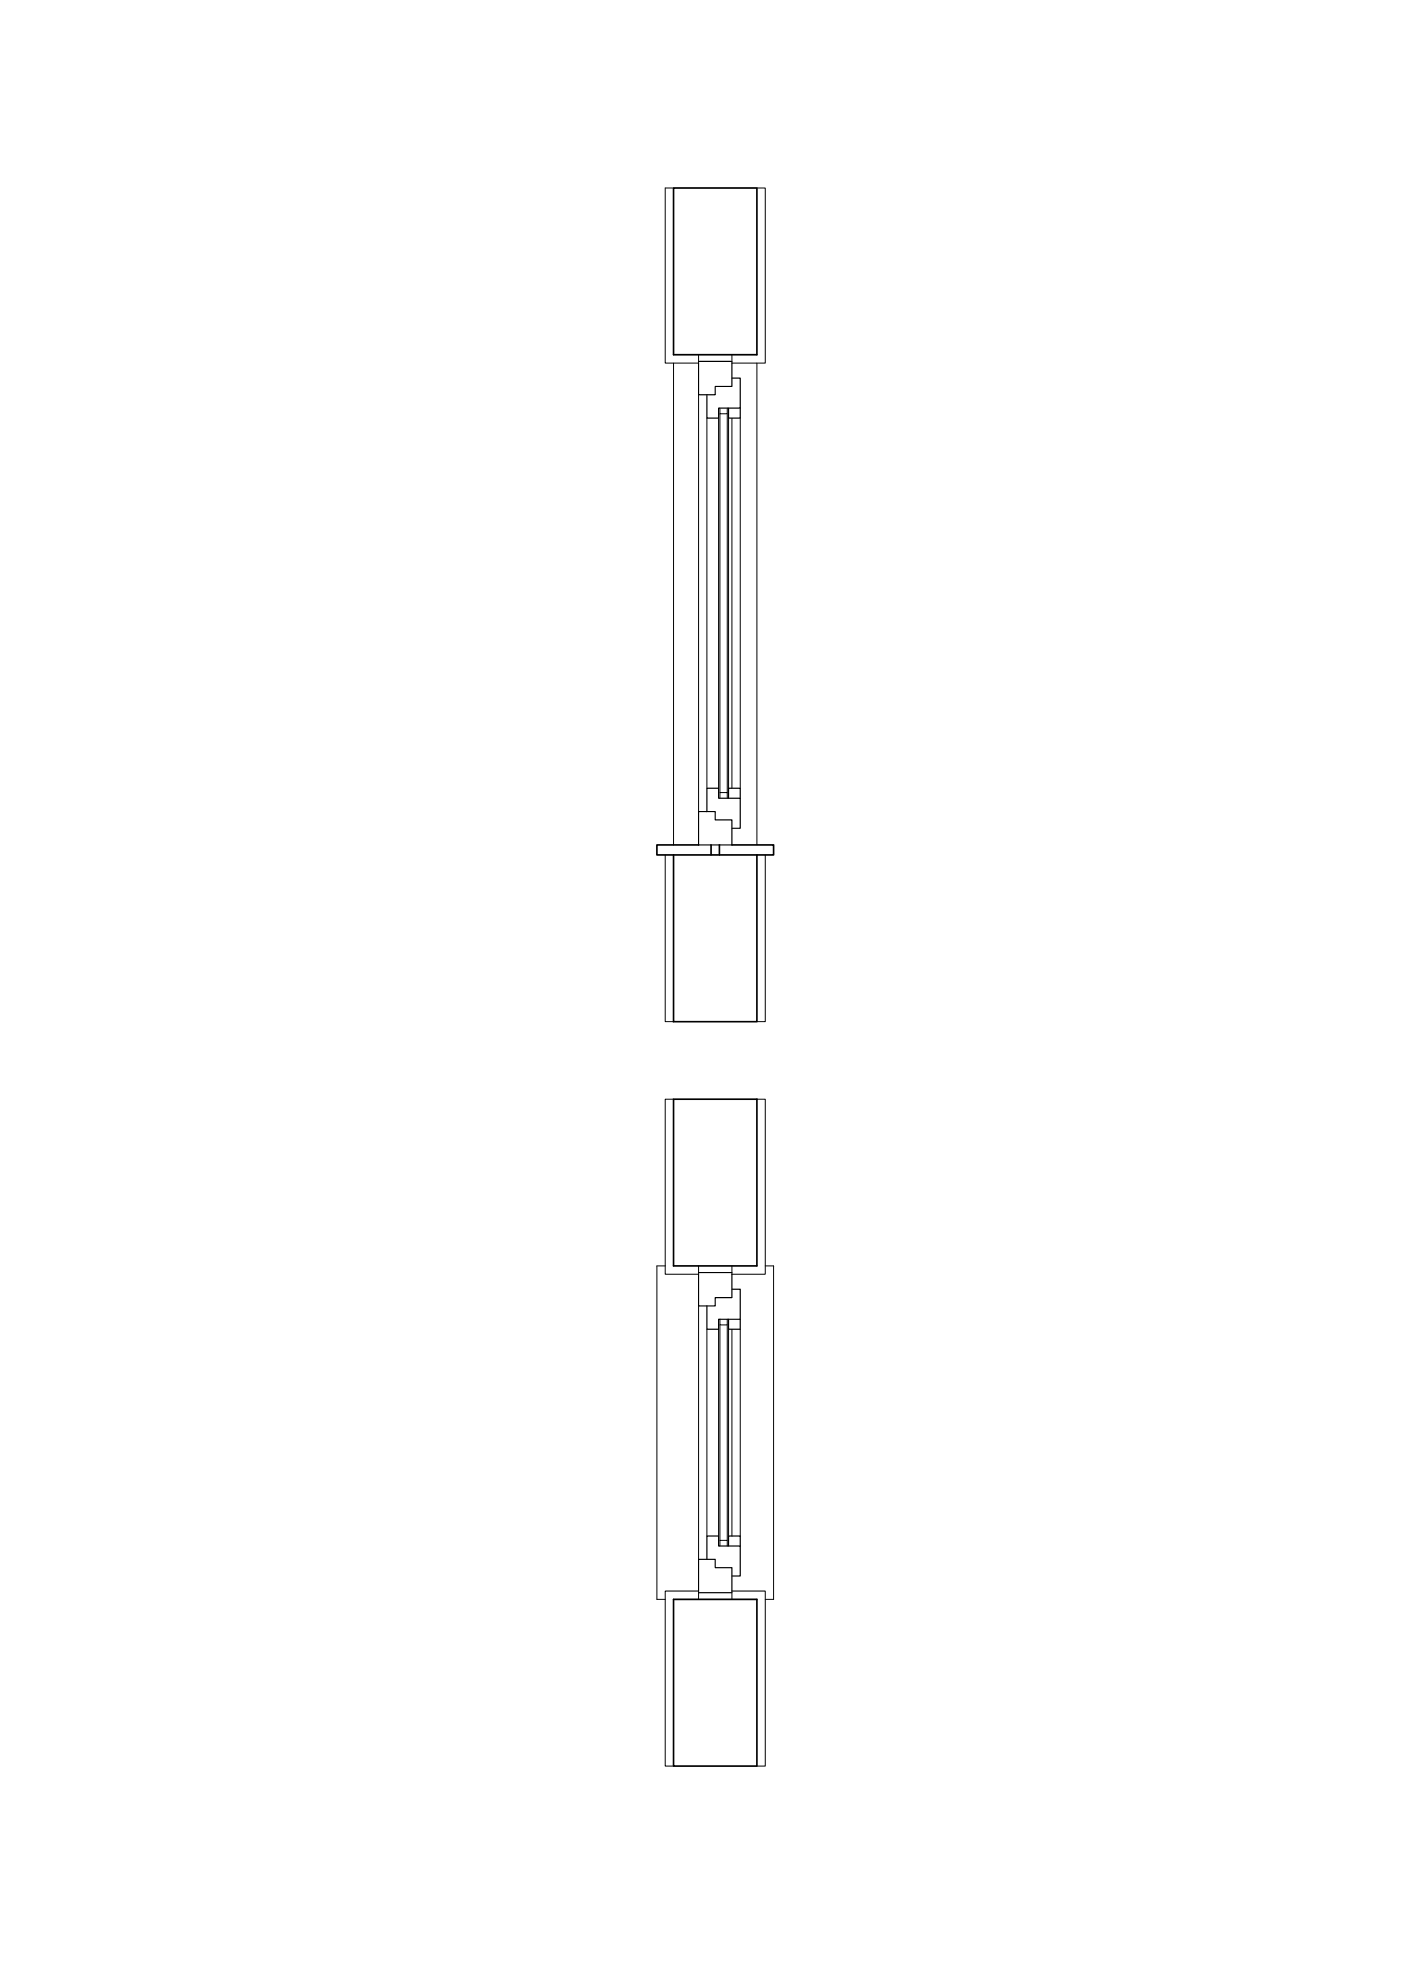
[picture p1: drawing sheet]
<svg xmlns="http://www.w3.org/2000/svg" width="420mm" height="594mm" viewBox="0 0 420 594" stroke-linecap="round" stroke-linejoin="round" font-family="sans-serif">
<!-- layer: A-WALL-FULL -->
<path d="M202 56.4h25v50h-25zM202 256.4v50h25v-50M202 256.4h25M209.5 253.4h-12.5v3h5M213.2 253.4v3M215.7 253.4v3M219.5 253.4h12.5v3h-5M202 329.6h25v50h-25zM202 479.6h25v50h-25z" fill="none" stroke="#000" stroke-width=".5"/>
<!-- layer: pryeccionines -->
<g fill="none" stroke="#000" stroke-width=".3">
<path d="M199.5 56.4h2.5M202 108.9v144.5M209.5 118.4v125M227 108.9v144.5M212 125.4v111M219.5 125.4v111M222 125.4v111M199.5 379.6h-2.5v100h2.5M229.5 379.6h2.5v100h-2.5M209.5 391.6v76M212 398.6v62M219.5 398.6v62"/>
<path d="M222 398.6v62"/>
</g>
<!-- layer: seccionfina -->
<g fill="none" stroke="#000" stroke-width=".3">
<path d="M199.5 56.4v52.5h10v-2.5M227 56.4h2.5v52.5h-10v-2.5M215.5 125.4v111M215.9 122.4v1.7h2.2v-1.7M215.9 124.1v113.6M218.1 124.1v113.6M218.5 125.4v111M215.9 239.4v-1.7h2.2v1.7M199.5 256.4v50h2.5M229.5 256.4v50h-2.5M202 329.6h-2.5v52.5h10v-2.5M227 329.6h2.5v52.5h-10v-2.5"/>
<path d="M215.5 398.6v62M215.9 395.6v1.7h2.2v-1.7M215.9 397.3v64.6M218.1 397.3v64.6M218.5 398.6v62M209.5 479.6v-2.5h-10v52.5h2.5M215.9 463.6v-1.7h2.2v1.7M219.5 479.6v-2.5h10v52.5h-2.5"/>
</g>
<!-- layer: sezionetelaio -->
<g fill="none" stroke="#000" stroke-width=".35">
<path d="M209.5 108.9v9.5h5v-2.5h5v-7M209.5 108.4h10M219.5 113.4h2.5v9h-6.5v3h-3.5v-7M218.5 122.4v3h3.5v-3M218.5 239.4v-3h3.5v3M209.5 243.4h5v2.5h5v7.5h-10zM212 243.4v-7h3.5v3h6.5v9h-2.5M209.5 382.1v9.5h5v-2.5h5v-7M209.5 381.6h10M218.5 395.6v3h3.5v-3M219.5 386.6h2.5v9h-6.5v3h-3.5v-7M209.5 477.1v-9.5h5v2.5h5v7"/>
<path d="M209.5 477.6h10M212 467.6v-7h3.5v3h6.5v9h-2.5M218.5 463.6v-3h3.5v3"/>
</g>
</svg>
